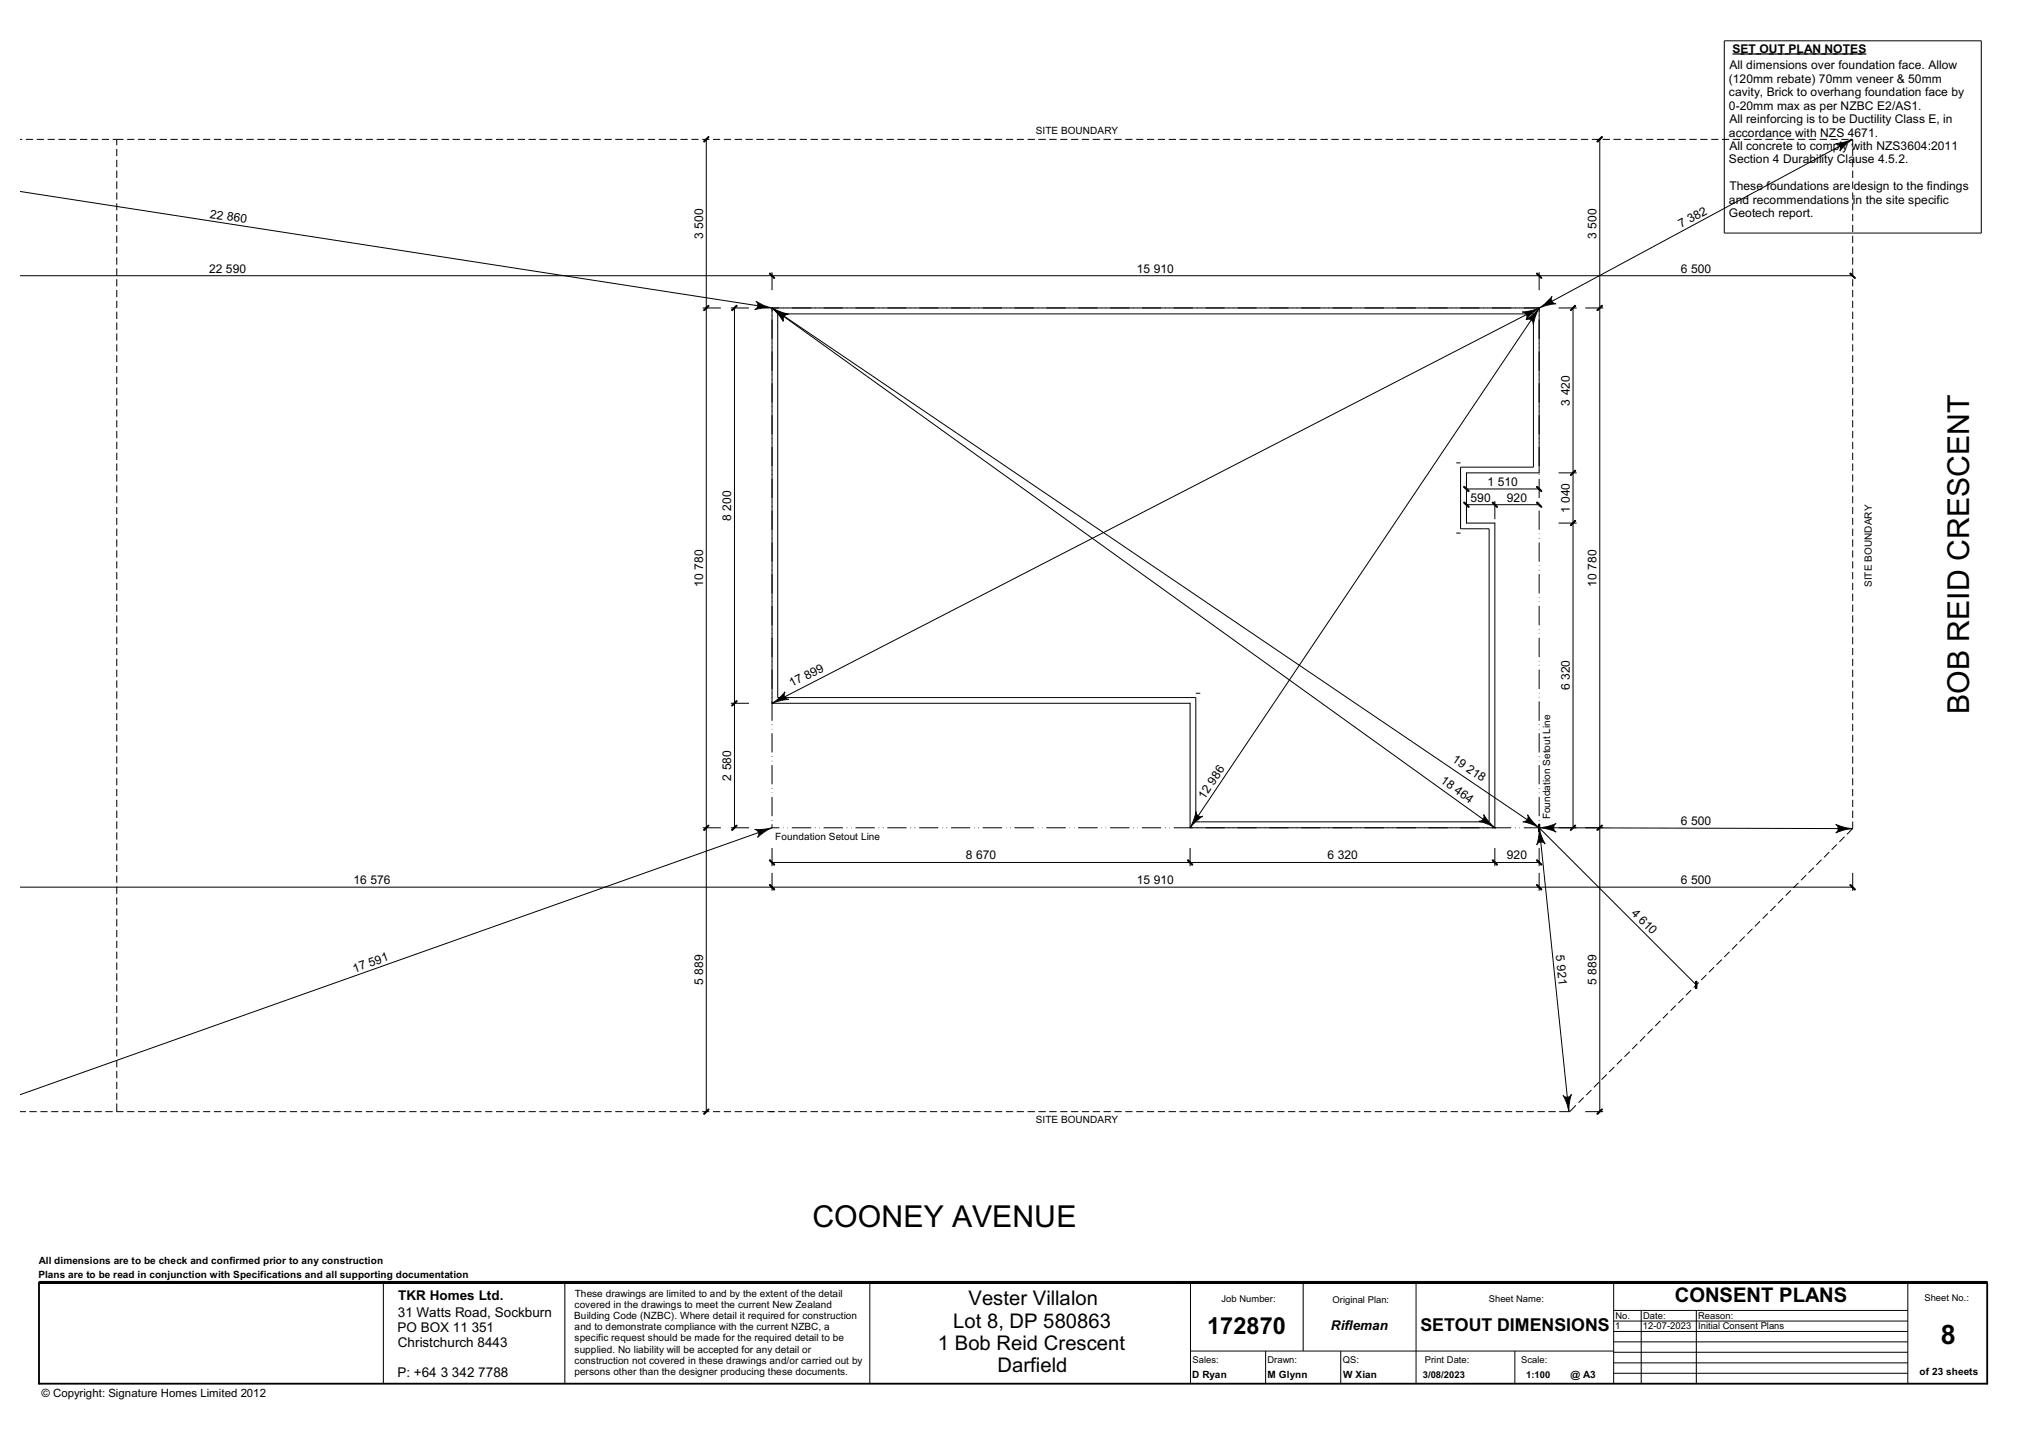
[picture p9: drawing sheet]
<svg xmlns="http://www.w3.org/2000/svg" width="420mm" height="297mm" viewBox="0 0 420 297" stroke-linecap="round" stroke-linejoin="round" font-family="sans-serif">
<defs><g id="words">
<g font-size="6.3">
<text x="408.3" y="148.2" transform="rotate(-90 408.3 148.2)">BOB REID CRESCENT</text>
<text x="168.5" y="254.6">COONEY AVENUE</text>
</g>
<text font-size="5.6" x="402.5" y="278.8">8</text>
<text font-size="4.9" x="250.3" y="276.7">172870</text>
<g font-size="4.2">
<text x="197.7" y="275.4">Lot 8, DP 580863</text>
<text x="200.9" y="270.7">Vester Villalon</text>
<text x="347.3" y="270.1">CONSENT PLANS</text>
<text x="194.5" y="280">1 Bob Reid Crescent</text>
<text x="206.9" y="284.7">Darfield</text>
</g>
<text font-size="3.7" x="294.6" y="276.1">SETOUT DIMENSIONS</text>
<g font-size="2.8">
<text x="82.6" y="269.6">TKR Homes Ltd.</text>
<text x="82.5" y="273.2">31 Watts Road, Sockburn</text>
<text x="276" y="275.8">Rifleman</text>
<text x="82.4" y="276.3">PO BOX 11 351</text>
<text x="82.5" y="279.4">Christchurch 8443</text>
<text x="82.4" y="285.6">P: +64 3 342 7788</text>
</g>
<g font-size="2.5">
<text x="359.3" y="11">SET OUT PLAN NOTES</text>
<text x="358.5" y="17.1">(120mm rebate) 70mm veneer &amp; 50mm</text>
<text x="358.6" y="14.4">All dimensions over foundation face. Allow</text>
<text x="358.6" y="19.9">cavity, Brick to overhang foundation face by</text>
<text x="358.6" y="22.7">0-20mm max as per NZBC E2/AS1.</text>
<text x="358.6" y="28.3">accordance with NZS 4671.</text>
<text x="358.6" y="25.5">All reinforcing is to be Ductility Class E, in</text>
<text x="358.6" y="33.9">Section 4 Durability Clause 4.5.2.</text>
<text x="358.6" y="31.1">All concrete to comply with NZS3604:2011</text>
<text x="358.6" y="39.5">These foundations are design to the findings</text>
<text x="43.5" y="45.2" transform="rotate(9 43.5 45.2)">22 860</text>
<text x="348.7" y="47.3" transform="rotate(-28 348.7 47.3)">7 382</text>
<text x="358.6" y="42.2">and recommendations in the site specific</text>
<text x="358.6" y="45">Geotech report.</text>
<text x="145.8" y="49.5" transform="rotate(-90 145.8 49.5)">3 500</text>
<text x="331.1" y="49.5" transform="rotate(-90 331.1 49.5)">3 500</text>
<text x="43.3" y="56.6">22 590</text>
<text x="235.8" y="56.6">15 910</text>
<text x="348.6" y="56.6">6 500</text>
<text x="325.5" y="84.1" transform="rotate(-90 325.5 84.1)">3 420</text>
<text x="308.5" y="100.8">1 510</text>
<text x="305" y="104.1">590</text>
<text x="312.5" y="104.1">920</text>
<text x="325.5" y="106.5" transform="rotate(-90 325.5 106.5)">1 040</text>
<text x="151.6" y="108" transform="rotate(-90 151.6 108)">8 200</text>
<text x="145.8" y="121.7" transform="rotate(-90 145.8 121.7)">10 780</text>
<text x="331.1" y="121.7" transform="rotate(-90 331.1 121.7)">10 780</text>
<text x="164.2" y="142.6" transform="rotate(-27 164.2 142.6)">17</text>
<text x="167.3" y="141" transform="rotate(-27 167.3 141)">899</text>
<text x="325.5" y="143.2" transform="rotate(-90 325.5 143.2)">6 320</text>
<text x="151.6" y="161.9" transform="rotate(-90 151.6 161.9)">2 580</text>
<text x="301" y="157.9" transform="rotate(34 301 157.9)">19 218</text>
<text x="249.8" y="165.9" transform="rotate(-56 249.8 165.9)">12</text>
<text x="251.7" y="163" transform="rotate(-56 251.7 163)">986</text>
<text x="298.6" y="162.2" transform="rotate(36 298.6 162.2)">18 464</text>
<text x="348.6" y="171.2">6 500</text>
<text x="200.3" y="178.3">8 670</text>
<text x="275.3" y="178.3">6 320</text>
<text x="312.5" y="178.3">920</text>
<text x="73.3" y="183.4">16 576</text>
<text x="235.8" y="183.4">15 910</text>
<text x="348.6" y="183.4">6 500</text>
<text x="338.2" y="189.5" transform="rotate(45 338.2 189.5)">4 610</text>
<text x="73.5" y="201.7" transform="rotate(-20 73.5 201.7)">17 591</text>
<text x="322.6" y="198.1" transform="rotate(84 322.6 198.1)">5 921</text>
<text x="145.8" y="204.3" transform="rotate(-90 145.8 204.3)">5 889</text>
<text x="331.1" y="204.3" transform="rotate(-90 331.1 204.3)">5 889</text>
</g>
<text font-size="2.4" x="8.6" y="289.7">© Copyright: Signature Homes Limited 2012</text>
<g font-size="2.1">
<text x="214.8" y="27.9">SITE BOUNDARY</text>
<text x="388.2" y="121.8" transform="rotate(-90 388.2 121.8)">SITE BOUNDARY</text>
<text x="321.5" y="170" transform="rotate(-90 321.5 170)">Foundation Setout Line</text>
<text x="160.8" y="174.2">Foundation Setout Line</text>
<text x="214.8" y="233">SITE BOUNDARY</text>
<text x="8.1" y="262.3">All dimensions are to be check and confirmed prior to any construction</text>
<text x="8" y="265.1">Plans are to be read in conjunction with Specifications and all supporting documentation</text>
<text x="119.2" y="268.9">These drawings are limited to and by the extent of the detail</text>
<text x="119.1" y="273.6">Building Code (NZBC). Where detail it required for construction</text>
<text x="119.2" y="271.3">covered in the drawings to meet the current New Zealand</text>
<text x="119.2" y="275.9">and to demonstrate compliance with the current NZBC, a</text>
<text x="119.2" y="278.3">specific request should be made for the required detail to be</text>
<text x="119.2" y="280.6">supplied. No liability will be accepted for any detail or</text>
<text x="119.1" y="285.2">persons other than the designer producing these documents.</text>
<text x="119.2" y="282.9">construction not covered in these drawings and/or carried out by</text>
<text x="247.2" y="285.9">D Ryan</text>
<text x="262.9" y="285.9">M Glynn</text>
<text x="278.6" y="285.9">W Xian</text>
<text x="325.7" y="285.9">@ A3</text>
<text x="398.1" y="285.2">of 23 sheets</text>
</g>
<g font-size="1.9">
<text x="399.1" y="269.9">Sheet No.:</text>
<text x="253.3" y="270.1">Job Number:</text>
<text x="276.4" y="270.3">Original Plan:</text>
<text x="308.7" y="270.1">Sheet Name:</text>
<text x="335" y="275.8">1</text>
<text x="335" y="273.6">No.</text>
<text x="340.7" y="275.8">12-07-2023</text>
<text x="340.7" y="273.6">Date:</text>
<text x="352.2" y="273.6">Reason:</text>
<text x="352.2" y="275.8">Initial Consent Plans</text>
<text x="247.3" y="282.7">Sales:</text>
<text x="262.8" y="282.7">Drawn:</text>
<text x="278.5" y="282.7">QS:</text>
<text x="295.1" y="285.8">3/08/2023</text>
<text x="295.5" y="282.7">Print Date:</text>
<text x="315.5" y="282.8">Scale:</text>
<text x="316.5" y="285.8">1:100</text>
</g>
</g></defs>
<path d="M8.1 266.1h404v20.9h-404z" fill="none" stroke="#000" stroke-width=".38"/>
<g fill="none" stroke="#000" stroke-width=".21">
<path d="M357.6 8.5h53.3v39.8h-53.3zM4.2 28.9h.4M4.2 39.7l152.9 23.7M5.4 28.9h1.5M7.6 28.9h1.5M9.9 28.9h1.4M12.1 28.9h1.5M14.4 28.9h1.5M16.6 28.9h1.5M18.9 28.9h1.5M21.1 28.9h1.5M23.4 28.9h2.2"/>
<path d="M24.2 28.9v1.2M24.2 30.9v1.5M24.2 33.1v1.6M24.2 35.4v1.5M24.2 37.6v1.6M24.2 39.9v1.5M26.4 28.9h1.5M28.6 28.9h1.5M30.9 28.9h1.4M33.1 28.9h1.5M35.3 28.9h1.6M37.6 28.9h1.5"/>
<path d="M39.9 28.9h1.5M42.1 28.9h1.5M44.4 28.9h1.4M46.6 28.9h1.5M48.9 28.9h1.5M51.1 28.9h1.5M53.4 28.9h1.5M55.6 28.9h1.5M57.9 28.9h1.5M60.1 28.9h1.5M62.4 28.9h1.5M64.6 28.9h1.5"/>
<path d="M66.8 28.9h1.6M69.1 28.9h1.5M71.4 28.9h1.5M73.6 28.9h1.5M75.9 28.9h1.4M78.1 28.9h1.5M80.3 28.9h1.6M82.6 28.9h1.5M84.9 28.9h1.5M87.1 28.9h1.5M89.4 28.9h1.4M91.6 28.9h1.5"/>
<path d="M93.9 28.9h1.5M96.1 28.9h1.5M98.4 28.9h1.5M100.6 28.9h1.5M102.9 28.9h1.5M105.1 28.9h1.5M107.4 28.9h1.5M109.6 28.9h1.5M111.8 28.9h1.6M114.1 28.9h1.5M116.4 28.9h1.5M118.6 28.9h1.5"/>
<path d="M120.9 28.9h1.4M123.1 28.9h1.5M125.3 28.9h1.6M127.6 28.9h1.5M129.9 28.9h1.5M132.1 28.9h1.5M134.4 28.9h1.4M136.6 28.9h1.5M138.9 28.9h1.5M141.1 28.9h1.5M143.4 28.9h1.5M145.6 28.9h1.5"/>
<path d="M146.5 28.9v201.7M146.9 28.3l.2 .1-1.1 1.1-.1-.2zM147.9 28.9h1.5M150.1 28.9h1.5M152.4 28.9h1.5M154.6 28.9h1.5M156.8 28.9h1.6M159.1 28.9h1.5M161.4 28.9h1.5M163.6 28.9h1.5M165.9 28.9h1.4M168.1 28.9h1.5"/>
<path d="M170.3 28.9h1.6M172.6 28.9h1.5M174.9 28.9h1.5M177.1 28.9h1.5M179.4 28.9h1.4M181.6 28.9h1.5M183.9 28.9h1.5M186.1 28.9h1.5M188.4 28.9h1.5M190.6 28.9h1.5M192.9 28.9h1.5M195.1 28.9h1.5"/>
<path d="M197.4 28.9h1.5M199.6 28.9h1.5M201.8 28.9h1.6M204.1 28.9h1.5M206.4 28.9h1.5M208.6 28.9h1.5M210.9 28.9h1.4M213.1 28.9h1.5M215.3 28.9h1.6M217.6 28.9h1.5M219.9 28.9h1.5M222.1 28.9h1.5"/>
<path d="M224.4 28.9h1.4M226.6 28.9h1.5M228.9 28.9h1.5M231.1 28.9h1.5M233.4 28.9h1.5M235.6 28.9h1.5M237.9 28.9h1.5M240.1 28.9h1.5M242.4 28.9h1.5M244.6 28.9h1.5M246.8 28.9h1.6M249.1 28.9h1.5"/>
<path d="M251.4 28.9h1.5M253.6 28.9h1.5M255.9 28.9h1.4M258.1 28.9h1.5M260.3 28.9h1.6M262.6 28.9h1.5M264.9 28.9h1.5M267.1 28.9h1.5M269.4 28.9h1.4M271.6 28.9h1.5M273.9 28.9h1.5M276.1 28.9h1.5"/>
<path d="M278.3 28.9h1.6M280.6 28.9h1.5M282.9 28.9h1.5M285.1 28.9h1.5M287.4 28.9h1.5M289.6 28.9h1.5M291.8 28.9h1.6M294.1 28.9h1.5M296.4 28.9h1.5M298.6 28.9h1.5M300.9 28.9h1.4M303.1 28.9h1.5"/>
<path d="M305.4 28.9h1.5M307.6 28.9h1.5M309.9 28.9h1.5M312.1 28.9h1.5M314.4 28.9h1.4M316.6 28.9h1.5M318.9 28.9h1.5M321.1 28.9h1.5M323.3 28.9h1.6M325.6 28.9h1.5M327.9 28.9h1.5M330.1 28.9h1.5"/>
<path d="M331.8 28.9v201.7M332.2 28.3l.2 .1-1.1 1.1-.2-.2zM332.4 28.9h1.5M334.6 28.9h1.5M336.8 28.9h1.6M339.1 28.9h1.5M341.4 28.9h1.5M343.6 28.9h1.5M345.9 28.9h1.4M348.1 28.9h1.5M350.4 28.9h1.5M352.6 28.9h1.5"/>
<path d="M354.9 28.9h1.5M357.1 28.9h1.5M359.4 28.9h1.4M361.6 28.9h1.5M363.9 28.9h1.5M366.1 28.9h1.5M368.3 28.9h1.6M370.6 28.9h1.5M372.9 28.9h1.5M375.1 28.9h1.5M377.4 28.9h1.5M379.6 28.9h1.5"/>
<path d="M381.2 29.9h.1M381.4 30.1h.1M381.6 30.3l-59.7 32.2M381.8 28.9h1.6M383.6 28.9h.6M384.2 28.9v1.2M384.2 30.9v1.5M384.2 33.1v1.6M384.2 35.4v1.5M384.2 37.6v1.6M384.2 39.9v1.5M384.2 28.9l-1.3 .9-1.3 1.5 .1-.7-.3-.5"/>
<path d="M384.2 28.9l-1.9 .6-1.6 .3h.4l.3 .3M4.2 57.2h380M24.2 42.2v1.4M24.2 44.4v1.5M24.2 46.7v1.4M24.2 48.9v1.5M24.2 51.1v1.6M24.2 53.4v1.5M24.2 55.7v1.4M24.2 57.9v1.5M159.5 56.8l.2-.2 1 1.1-.2 .1zM160.1 56.5v3.7"/>
<path d="M318.6 56.8l.2-.2 1 1.1-.1 .1zM319.2 56.5v3.7M383.6 56.8l.2-.2 1 1.1-.2 .1zM384.2 42.2v1.4M384.2 44.4v1.5M384.2 46.7v1.4M384.2 48.9v1.5M384.2 51.1v1.6M384.2 53.4v1.5M384.2 55.7v1.4M384.2 57.9v1.5M24.2 60.2v1.4"/>
<path d="M24.2 62.4v1.5M24.2 64.6v1.6M24.2 66.9v1.5M24.2 69.2v1.5M24.2 71.4v1.5M24.2 73.7v1.4M24.2 75.9v1.5M24.2 78.1v1.6M145.7 63.9h3.8M146.9 63.3l.2 .2-1.1 1-.1-.2zM151.6 63.9h3.7M152.3 63.9v107.8"/>
<path d="M152.7 63.3l.2 .2-1.1 1-.1-.2zM156.8 64h.1M157 63.8l-.2 .3M157 63.8l.1-.7-.3-.6 1.6 .9 1.7 .5M157 63.8h.1M160.1 63.9v85.6M160.1 63.9l.5 .2M160.1 63.9l1.1 1 1.3 1.7v-.8M160.1 63.9l1.4 1.3 .9 1.4-.1-.5 .3-.5M160.6 64.1l2.9 1.1h-.5M160.6 64.1l1.4 .7 1.4 .4-.6 .2M161.3 65.1h156.7v31.8h-15.1v12.8h5.9v60.8h-60.8v-25.8h-86.7z"/>
<path d="M162.6 65.7l145 104.2M162.7 65.4l-.1 .2 154.1 104.4M162.7 65.4l-.1 .2M162.8 65.4h-.1M162.8 65.4h.1M163 65.3l-.2 .1M163 65.2h.1M163 65.2l-.1 .1M316.2 64.9h.1M316.2 64.9l.3 .4M316.5 65.3l-153.7 79.2M316.6 65.3v.1"/>
<path d="M316.6 66.1h.1M317.4 66.3h.1M317.5 66.4l-69 102.8M317.9 66.9h.1M319.2 63.9h-160.7l-2 .3 .3-.1M319.2 63.9v34.2h-15.1v10.4h5.9v63.2M319.2 63.9l-1.9 1.4-.8 1 .2-.4-.2-.6M319.2 63.9l-1.9 .6-1.6 .2 .5 .2M319.2 63.9l-.9 1.9-.3 1.5-.2-.6-.5-.4M319.2 63.9l-1 1.1-1.7 1.3h.8M321.7 62.2h.1M321.8 61.7l-.1 .1"/>
<path d="M321.9 61.5a9.4 9.4 0 0 1-2.7 2.4M321.9 61.5l-.1 .8 .5 .6M321.9 61.5h.1M322.2 62.9h.2M322.4 62.9h.1M322.5 62.9l.2 .1-2.5 .5-1 .4M323.2 63.9h3.8M326.2 63.9v107.8M326.6 63.3l.2 .2-1 1-.2-.2zM328.8 63.9h3.7M332.2 63.3l.2 .2-1.1 1-.2-.2zM384.2 60.2v1.4"/>
<path d="M384.2 62.4v1.5M384.2 64.6v1.6M384.2 66.9v1.5M384.2 69.2v1.5M384.2 71.4v1.5M384.2 73.7v1.4M384.2 75.9v1.5M384.2 78.1v1.6M24.2 80.4v1.5M24.2 82.6v1.6M24.2 84.9v1.5M24.2 87.2v1.4"/>
<path d="M24.2 89.4v1.5M24.2 91.7v1.4M24.2 93.9v1.5M24.2 96.1v1.6M24.2 98.4v1.5M302 96h.9M319.2 98.4v.1M319.2 99.3v4M323.2 98.1h3.8M326.6 97.5l.2 .2-1 1-.2-.1zM384.2 80.4v1.5M384.2 82.6v1.6"/>
<path d="M384.2 84.9v1.5M384.2 87.2v1.4M384.2 89.4v1.5M384.2 91.7v1.4M384.2 93.9v1.5M384.2 96.1v1.6M384.2 98.4v1.5M24.2 100.7v1.5M24.2 102.9v1.5M24.2 105.2v1.4M24.2 107.4v1.5M24.2 109.6v1.6"/>
<path d="M24.2 111.9v1.5M24.2 114.2v1.5M24.2 116.4v1.5M24.2 118.7v1.4M302 110.6h.9M303.5 101l.2-.2 1 1.1-.2 .1zM303.5 104.3l.2-.2 1 1-.2 .2zM304.1 101.4h15.1M304.1 104.7h15.1M309.4 104.3l.2-.2 1 1-.2 .2zM310 103.9v3.8M318.6 101l.2-.2 1 1.1-.1 .1z"/>
<path d="M318.6 104.3l.2-.2 1 1-.1 .2zM319.2 104.1v.1M319.2 105v.1M319.2 105.9v4M319.2 110.7v.1M319.2 111.6v.1M319.2 112.5v4M319.2 117.3v.1M319.2 118.2v.1M319.2 119.1v4M323.2 108.5h3.8M326.6 107.9l.2 .1-1 1.1-.2-.2z"/>
<path d="M384.2 100.7v1.5M384.2 102.9v1.5M384.2 105.2v1.4M384.2 107.4v1.5M384.2 109.6v1.6M384.2 111.9v1.5M384.2 114.2v1.5M384.2 116.4v1.5M384.2 118.7v1.4M24.2 120.9v1.5M24.2 123.1v1.6M24.2 125.4v1.5"/>
<path d="M24.2 127.6v1.6M24.2 129.9v1.5M24.2 132.2v1.4M24.2 134.4v1.5M24.2 136.7v1.4M24.2 138.9v1.5M319.2 123.9v.1M319.2 124.8v.1M319.2 125.7v4M319.2 130.5v.1M319.2 131.4v.1M319.2 132.3v4"/>
<path d="M319.2 137.1v.1M319.2 138v.1M319.2 138.9v4M384.2 120.9v1.5M384.2 123.1v1.6M384.2 125.4v1.5M384.2 127.6v1.6M384.2 129.9v1.5M384.2 132.2v1.4M384.2 134.4v1.5M384.2 136.7v1.4M384.2 138.9v1.5"/>
<path d="M24.2 141.1v1.6M24.2 143.4v1.5M24.2 145.7v1.5M24.2 147.9v1.5M24.2 150.2v1.4M24.2 152.4v1.5M24.2 154.6v1.6M24.2 156.9v1.5M24.2 159.1v1.6M151.6 145.9h3.7M152.7 145.3l.2 .2-1.1 1-.1-.2zM160.1 145.9h.1"/>
<path d="M160.1 145.9h86.7v25.8M160.1 150.3v.1M160.1 151.2v.1M160.1 152.1v4M160.1 156.9v.1M160.1 157.8v.1M160.1 158.7v4M162.8 143.6h.1M162.8 144.5v.1M163 144.8h.1M163.3 145h.1M163.5 145.1l-.6-.3a1.05 1.05 0 0 1-.1-1.3l-1.4 1.5-1.3 .9"/>
<path d="M163.6 145.1l-1.5 .2-2 .6M248 143.8h.9M319.2 143.7v.1M319.2 144.6v.1M319.2 145.5v4M319.2 150.3v.1M319.2 151.2v.1M319.2 152.1v4M319.2 156.9v.1M319.2 157.8v.1M319.2 158.7v4M384.2 141.1v1.6"/>
<path d="M384.2 143.4v1.5M384.2 145.7v1.5M384.2 147.9v1.5M384.2 150.2v1.4M384.2 152.4v1.5M384.2 154.6v1.6M384.2 156.9v1.5M384.2 159.1v1.6M24.2 161.4v1.5M24.2 163.7v1.4M24.2 165.9v1.5M24.2 168.1v1.6"/>
<path d="M24.2 170.4v1.5M24.2 172.6v1.6M24.2 174.9v1.5M24.2 177.2v1.4M24.2 179.4v1.5M145.7 171.7h3.8M145.9 172.1l1-1 .2 .1-1.1 1.1zM151.6 171.7h3.7M151.7 172.1l1-1 .2 .1-1.1 1.1zM157.1 173.6v.1M157.2 172.6h.1M157.3 173.4l-.2 .2"/>
<path d="M157.3 173.4h.1M157.3 172.7l-153.1 54.4M159.5 178.5l.2-.2 1 1-.2 .2zM160.1 163.5v.1M160.1 164.4v.1M160.1 165.3v4M160.1 170.1v.1M160.1 171v.7M160.1 175.9v3.8M160.1 171.7h1.5M160.1 178.9h159.1M160.1 171.7l-1.5 .3h-2.1l.7 .6 .1 .8"/>
<path d="M160.1 171.7l-.9 .4-2.1 1.6M162.4 171.7h.1M163.3 171.7h.1M164.2 171.7h4M169 171.7h.1M169.9 171.7h.1M170.8 171.7h4M175.6 171.7h.1M176.5 171.7h.1M177.4 171.7h4M182.2 171.7h.1M183.1 171.7h.1"/>
<path d="M184 171.7h4M188.8 171.7h.1M189.7 171.7h.1M190.6 171.7h4M195.4 171.7h.1M196.3 171.7h.1M197.2 171.7h4M202 171.7h.1M202.9 171.7h.1M203.8 171.7h4M208.6 171.7h.1M209.5 171.7h.1"/>
<path d="M210.4 171.7h4M215.2 171.7h.1M216.1 171.7h.1M217 171.7h4M221.8 171.7h.1M222.7 171.7h.1M223.6 171.7h4M228.4 171.7h.1M229.3 171.7h.1M230.2 171.7h4M235 171.7h.1M235.9 171.7h.1"/>
<path d="M236.8 171.7h4M241.6 171.7h.1M242.5 171.7h.1M243.4 171.7h70M246.4 178.3l1 1-.2 .2-1-1zM246.8 175.9v3.8M248.4 169.1l-.3-.3-.1-.5-.5 2-.7 1.4M248.4 169.1h.1M248.4 169.1l.1 .1M248.5 169.2l.4 .2 .6-.1-1.3 .9-1.4 1.5M307.6 170l-.5 .3h-.4l2 .7 1.3 .7M307.6 169.9l.2-.4-.1-.5 .9 1.2 1.4 1.5"/>
<path d="M307.6 169.9v.1M307.7 169.8h-.1M309.6 178.3l1 1-.2 .2-1-1zM310 171.7h.1M310 175.9v3.8M314.2 171.7h.1M315.1 171.7h.1M316 171.7h3.2M316.2 170.4h-.1M316.7 170l-.4 .4-.5 .1 2 .5 1.4 .7M316.7 170l.2-.5-.1-.5 1.2 1.6 1.2 1.1M316.8 169.9h.1"/>
<path d="M318.8 178.3l1 1-.1 .2-1.1-1zM318.9 175h.1M319 174.9h.1M319 174.9l-.1 .1M319.1 170.9h.2v1.5h-.2zM319.2 163.5v.1M319.2 164.4v.1M319.2 165.3v4M319.2 170.1v.1M319.2 171v2.2l-.5 2.1 .2-.3M319.2 175.9v3.8M319.2 171.7l32.6 32.6"/>
<path d="M319.2 171.7l.4 1.5 .8 1.9-.3-.3-.6-.1M319.2 174.8h.1M319.5 174.7l-.5 .2M319.5 174.7l5.5 52.9M320 174.8h.1M322.2 171.9h.1M322.2 171.7l59 .2M322.3 171.3l-.1 .7 .5 .6-1.4-.6-2.1-.3M322.3 171.3h.1M322.4 171.1l-.1 .2M322.4 171.1h.1M322.7 170.9l-.3 .2"/>
<path d="M322.7 170.8l-1.9 .7-1.6 .2M322.7 170.8v.1M323.2 171.7h3.8M326.6 171.1l.2 .1-1 1.1-.2-.2zM328.8 171.7h3.7M331.1 172.1l1.1-1 .2 .1-1.1 1.1zM376.2 180l-1.1 1M377.7 178.4l-1 1M379.3 176.7l-1 1.1M380.8 172.7h.1M380.9 175.2l-1 1M381 171.2v.1"/>
<path d="M382.5 173.6l-1 1M384.2 171.9l-1.2 1.2M384.2 161.4v1.5M384.2 163.7v1.4M384.2 165.9v1.5M384.2 168.1v1.6M384.2 170.4v1.5M384.2 171.9l-1.5-.2-2-.7a.97 .97 0 0 1 .4 1.3l-.3 .4M384.2 171.9l-1.5 .2-1.9 .6M4.2 184h380M24.2 181.7v1.4M24.2 183.9v1.5"/>
<path d="M24.2 186.1v1.6M24.2 188.4v1.5M24.2 190.7v1.5M24.2 192.9v1.5M24.2 195.2v1.4M24.2 197.4v1.5M24.2 199.6v1.6M159.5 183.6l.2-.2 1 1.1-.2 .2zM160.1 181.1v3.7M318.8 183.4l1 1.1-.1 .2-1.1-1.1zM319.2 181.1v3.7M357.1 199.1l-1.1 1"/>
<path d="M358.6 197.4l-1 1.1M360.3 195.8l-1.1 1.1M361.8 194.3l-1 1M363.4 192.7l-1 1M365 191.1l-1.1 1.1M366.6 189.5l-1.1 1M368.2 187.9l-1 1.1M369.8 186.3l-1.1 1.1M371.4 184.7l-1.1 1.1M373 183.1l-1.1 1.1M374.6 181.5l-1.1 1.1M383.8 183.4l1 1.1-.2 .2-1-1.1z"/>
<path d="M384.2 181.1v3.7M24.2 201.9v1.5M24.2 204.1v1.6M24.2 206.4v1.5M24.2 208.7v1.4M24.2 210.9v1.5M24.2 213.1v1.6M24.2 215.4v1.5M24.2 217.6v1.6M24.2 219.9v1.5M336.4 219.7l-1.1 1.1M338 218.1l-1.1 1.1"/>
<path d="M339.6 216.5l-1.1 1.1M341.2 214.9l-1.1 1.1M342.7 213.4l-1 1M344.3 211.8l-1 1M345.9 210.2l-1.1 1M347.5 208.6l-1 1M349.1 207l-1 1.1M350.7 205.4l-1.1 1.1M351.7 203.5h.2v1.5h-.2zM352.3 203.8l-1.1 1.1M353.9 202.2l-1.1 1.1M355.5 200.6l-1.1 1.1"/>
<path d="M4.2 230.6h1.2M6.1 230.6h1.5M8.4 230.6h1.5M10.6 230.6h1.5M12.9 230.6h1.5M15.1 230.6h1.5M17.4 230.6h1.5M19.6 230.6h1.5M21.8 230.6h1.6M24.1 230.6h1.5M24.2 222.2v1.4M24.2 224.4v1.5"/>
<path d="M24.2 226.7v1.4M24.2 228.9v1.7M26.4 230.6h1.5M28.6 230.6h1.5M30.9 230.6h1.4M33.1 230.6h1.5M35.3 230.6h1.6M37.6 230.6h1.5M39.9 230.6h1.5M42.1 230.6h1.5M44.4 230.6h1.4M46.6 230.6h1.5"/>
<path d="M48.9 230.6h1.5M51.1 230.6h1.5M53.4 230.6h1.5M55.6 230.6h1.5M57.9 230.6h1.5M60.1 230.6h1.5M62.4 230.6h1.5M64.6 230.6h1.5M66.8 230.6h1.6M69.1 230.6h1.5M71.4 230.6h1.5M73.6 230.6h1.5"/>
<path d="M75.9 230.6h1.4M78.1 230.6h1.5M80.3 230.6h1.6M82.6 230.6h1.5M84.9 230.6h1.5M87.1 230.6h1.5M89.4 230.6h1.4M91.6 230.6h1.5M93.9 230.6h1.5M96.1 230.6h1.5M98.4 230.6h1.5M100.6 230.6h1.5"/>
<path d="M102.9 230.6h1.5M105.1 230.6h1.5M107.4 230.6h1.5M109.6 230.6h1.5M111.8 230.6h1.6M114.1 230.6h1.5M116.4 230.6h1.5M118.6 230.6h1.5M120.9 230.6h1.4M123.1 230.6h1.5M125.3 230.6h1.6M127.6 230.6h1.5"/>
<path d="M129.9 230.6h1.5M132.1 230.6h1.5M134.4 230.6h1.4M136.6 230.6h1.5M138.9 230.6h1.5M141.1 230.6h1.5M143.4 230.6h1.5M145.6 230.6h1.5M145.9 231l1-1 .2 .1-1.1 1.1zM147.9 230.6h1.5M150.1 230.6h1.5M152.4 230.6h1.5"/>
<path d="M154.6 230.6h1.5M156.8 230.6h1.6M159.1 230.6h1.5M161.4 230.6h1.5M163.6 230.6h1.5M165.9 230.6h1.4M168.1 230.6h1.5M170.3 230.6h1.6M172.6 230.6h1.5M174.9 230.6h1.5M177.1 230.6h1.5M179.4 230.6h1.4"/>
<path d="M181.6 230.6h1.5M183.9 230.6h1.5M186.1 230.6h1.5M188.4 230.6h1.5M190.6 230.6h1.5M192.9 230.6h1.5M195.1 230.6h1.5M197.4 230.6h1.5M199.6 230.6h1.5M201.8 230.6h1.6M204.1 230.6h1.5M206.4 230.6h1.5"/>
<path d="M208.6 230.6h1.5M210.9 230.6h1.4M213.1 230.6h1.5M215.3 230.6h1.6M217.6 230.6h1.5M219.9 230.6h1.5M222.1 230.6h1.5M224.4 230.6h1.4M226.6 230.6h1.5M228.9 230.6h1.5M231.1 230.6h1.5M233.4 230.6h1.5"/>
<path d="M235.6 230.6h1.5M237.9 230.6h1.5M240.1 230.6h1.5M242.4 230.6h1.5M244.6 230.6h1.5M246.8 230.6h1.6M249.1 230.6h1.5M251.4 230.6h1.5M253.6 230.6h1.5M255.9 230.6h1.4M258.1 230.6h1.5M260.3 230.6h1.6"/>
<path d="M262.6 230.6h1.5M264.9 230.6h1.5M267.1 230.6h1.5M269.4 230.6h1.4M271.6 230.6h1.5M273.9 230.6h1.5M276.1 230.6h1.5M278.3 230.6h1.6M280.6 230.6h1.5M282.9 230.6h1.5M285.1 230.6h1.5M287.4 230.6h1.5"/>
<path d="M289.6 230.6h1.5M291.8 230.6h1.6M294.1 230.6h1.5M296.4 230.6h1.5M298.6 230.6h1.5M300.9 230.6h1.4M303.1 230.6h1.5M305.4 230.6h1.5M307.6 230.6h1.5M309.9 230.6h1.5M312.1 230.6h1.5M314.4 230.6h1.4"/>
<path d="M316.6 230.6h1.5M318.9 230.6h1.5M321.1 230.6h1.5M323.3 230.6h2.1M324.5 227.5l-.4-.3 .9 1.9 .4 1.5M324.5 227.5h.1M325.7 227.3l-.5 .3-.7-.1M325.7 227.3h.1M325.7 227.3l.2-.3-.5 2v1.6M326.8 229.3l-1.3 1.4M328.4 227.7l-1 1M328.8 230.6h3.7"/>
<path d="M330 226.1l-1 1.1M331.1 231l1.1-1 .2 .1-1.1 1.1zM331.6 224.5l-1.1 1.1M333.2 222.9l-1.1 1M334.8 221.3l-1.1 1.1M8.1 265.8h404v.3h-404zM79.5 266.1v20.9M117.1 266.1v20.9M180.4 266.1v20.9M246.9 266.1v20.9M270.3 266.1v14.1M293.7 266.1v20.9"/>
<path d="M334.6 271.8h61M334.6 266.1v20.9M334.6 274h61M334.6 276.2h61M334.6 278.3h61M340.4 271.8v15.2M351.8 271.8v15.2M395.6 266.1v20.9M246.9 280.2h87.7M262.5 280.2v6.8M278 280.2v6.8M314.2 280.2v6.8"/>
<path d="M334.6 280.5h61M334.6 282.7h61M334.6 284.9h61"/>
</g>
<path d="M8.1 266h404" fill="none" stroke="#000" stroke-width=".34"/>
<g fill="#000">
<path d="M145.9 29.3l1-1 .2 .1-1.1 1.1z" fill-rule="evenodd"/>
<path d="M331.1 29.3l1.1-1 .2 .1-1.1 1.1z" fill-rule="evenodd"/>
<path d="M380.7 29.8l1.4-.2 2.1-.7-1.7 1.3-.9 1.1a1.02 1.02 0 0 0-.9-1.5z" fill-rule="evenodd"/>
<path d="M159.5 56.8l.2-.2 1 1.1-.2 .1z" fill-rule="evenodd"/>
<path d="M318.6 56.8l.2-.2 1 1.1-.1 .1z" fill-rule="evenodd"/>
<path d="M383.6 56.8l.2-.2 1 1.1-.2 .1z" fill-rule="evenodd"/>
<path d="M145.9 64.3l1-1 .2 .2-1.1 1z" fill-rule="evenodd"/>
<path d="M151.7 64.3l1-1 .2 .2-1.1 1z" fill-rule="evenodd"/>
<path d="M156.8 62.5l1.2 .7 2.1 .7a9.9 9.9 0 0 0-3.6 .3 1.01 1.01 0 0 0 .3-1.7z" fill-rule="evenodd"/>
<path d="M160.1 63.9l1.3 .6 2.1 .7a1.01 1.01 0 0 0-1 1.4l-.8-1.2z" fill-rule="evenodd"/>
<path d="M160.1 63.9l2 1 1.3 .3a1.03 1.03 0 0 0-1 1.4l-.8-1.2z" fill-rule="evenodd"/>
<path d="M319.2 63.9l1.2-.9 1.5-1.5a1.02 1.02 0 0 0 .8 1.5l-2.2 .4z" fill-rule="evenodd"/>
<path d="M315.7 64.7l2.1-.3 1.4-.5-1.7 1.3-1 1.1a1.02 1.02 0 0 0-.8-1.6z" fill-rule="evenodd"/>
<path d="M316.5 66.3l1.2-.9 1.5-1.5-.6 1.3-.6 2.1a1.01 1.01 0 0 0-1.5-1z" fill-rule="evenodd"/>
<path d="M326.6 63.3l.2 .2-1 1-.2-.2z" fill-rule="evenodd"/>
<path d="M332.2 63.3l.2 .2-1.1 1-.2-.2z" fill-rule="evenodd"/>
<path d="M326.6 97.5l.2 .2-1 1-.2-.1z" fill-rule="evenodd"/>
<path d="M303.5 101l.2-.2 1 1.1-.2 .1z" fill-rule="evenodd"/>
<path d="M303.5 104.3l.2-.2 1 1-.2 .2z" fill-rule="evenodd"/>
<path d="M309.4 104.3l.2-.2 1 1-.2 .2z" fill-rule="evenodd"/>
<path d="M318.6 101l.2-.2 1 1.1-.1 .1z" fill-rule="evenodd"/>
<path d="M318.6 104.3l.2-.2 1 1-.1 .2z" fill-rule="evenodd"/>
<path d="M326.6 107.9l.2 .1-1 1.1-.2-.2z" fill-rule="evenodd"/>
<path d="M151.7 146.3l1-1 .2 .2-1.1 1z" fill-rule="evenodd"/>
<path d="M160.1 145.9l1.2-.8 1.5-1.6a1.02 1.02 0 0 0 .8 1.6l-1.4 .1z" fill-rule="evenodd"/>
<path d="M145.9 172.1l1-1 .2 .1-1.1 1.1z" fill-rule="evenodd"/>
<path d="M151.7 172.1l1-1 .2 .1-1.1 1.1z" fill-rule="evenodd"/>
<path d="M159.5 178.5l.2-.2 1 1-.2 .2z" fill-rule="evenodd"/>
<path d="M156.5 172h2.2l1.4-.3-1.9 1.1-1.1 .9a1.03 1.03 0 0 0-.6-1.7z" fill-rule="evenodd"/>
<path d="M246.4 178.3l1 1-.2 .2-1-1z" fill-rule="evenodd"/>
<path d="M248 168.3a1.03 1.03 0 0 0 1.5 1l-1.7 1.3-1 1.1 .9-2z" fill-rule="evenodd"/>
<path d="M309.6 178.3l1 1-.2 .2-1-1z" fill-rule="evenodd"/>
<path d="M307.7 169l1.2 1.7 1.1 1-1.3-.7-2-.7a1.03 1.03 0 0 0 1-1.3z" fill-rule="evenodd"/>
<path d="M319.2 171.7l.6 2.1 .6 1.3a1 1 0 0 0-1.7 .2l.4-1.4z" fill-rule="evenodd"/>
<path d="M319.2 171.7l2.2-.4 1.3-.5a1.03 1.03 0 0 0 0 1.8l-1.3-.5z" fill-rule="evenodd"/>
<path d="M316.8 169l.8 1.2 1.6 1.5-2-.9-1.4-.3a1.05 1.05 0 0 0 1-1.5z" fill-rule="evenodd"/>
<path d="M319.1 170.9h.2v1.5h-.2z" fill-rule="evenodd"/>
<path d="M318.8 178.3l1 1-.1 .2-1.1-1z" fill-rule="evenodd"/>
<path d="M326.6 171.1l.2 .1-1 1.1-.2-.2z" fill-rule="evenodd"/>
<path d="M331.1 172.1l1.1-1 .2 .1-1.1 1.1z" fill-rule="evenodd"/>
<path d="M380.7 171l2.1 .7 1.4 .2-2.1 .4-1.4 .5a.99 .99 0 0 0 0-1.8z" fill-rule="evenodd"/>
<path d="M159.5 183.6l.2-.2 1 1.1-.2 .2z" fill-rule="evenodd"/>
<path d="M318.8 183.4l1 1.1-.1 .2-1.1-1.1z" fill-rule="evenodd"/>
<path d="M383.8 183.4l1 1.1-.2 .2-1-1.1z" fill-rule="evenodd"/>
<path d="M351.7 203.5h.2v1.5h-.2z" fill-rule="evenodd"/>
<path d="M145.9 231l1-1 .2 .1-1.1 1.1z" fill-rule="evenodd"/>
<path d="M324.1 227.2a1.03 1.03 0 0 0 1.8-.2l-.5 2.2v1.4l-.6-2.1z" fill-rule="evenodd"/>
<path d="M331.1 231l1.1-1 .2 .1-1.1 1.1z" fill-rule="evenodd"/>
</g>
<path d="M359.3 11.2h27.8" fill="none" stroke="#000" stroke-width=".25"/>
<use href="#words"/>
</svg>
